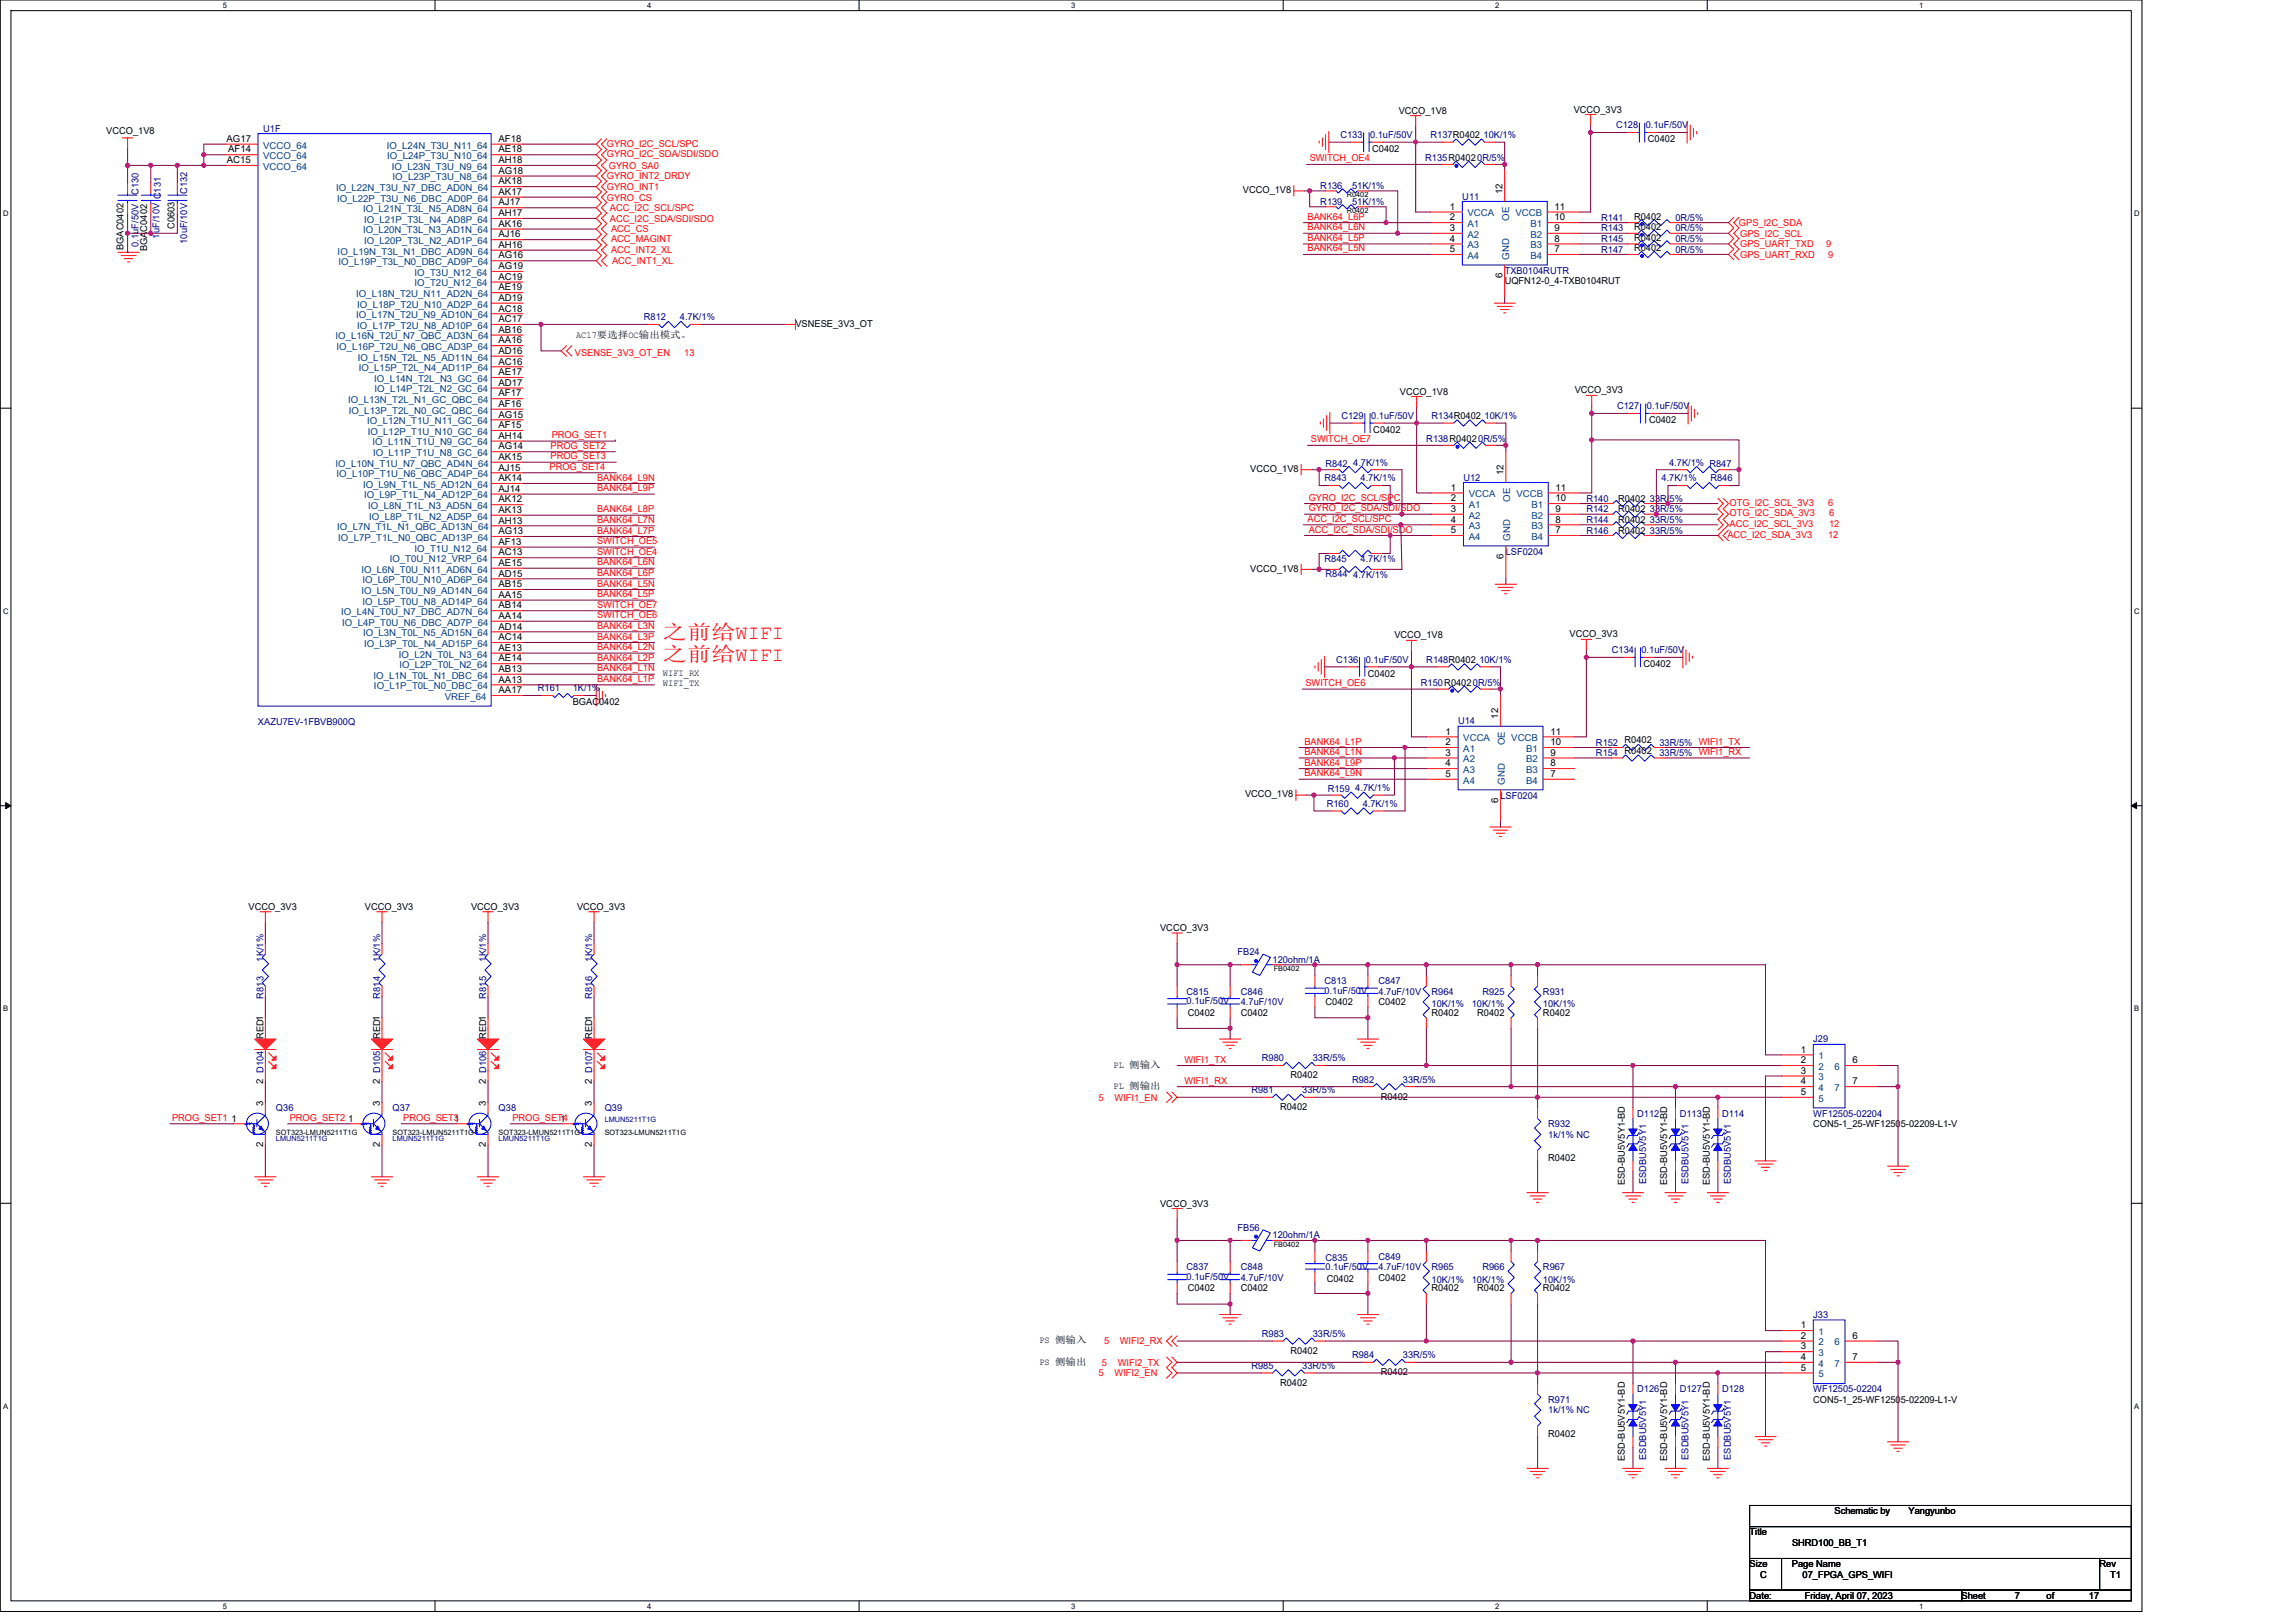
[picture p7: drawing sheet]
<svg xmlns="http://www.w3.org/2000/svg" width="297mm" height="210mm" viewBox="0 0 297 210" stroke-linecap="round" stroke-linejoin="round" font-family="sans-serif">
<defs><g id="words">
<g font-size="2.6" fill="#f00">
<text x="85.8" y="82.6">之前给WIFI</text>
<text x="85.8" y="85.5">之前给WIFI</text>
</g>
<g font-size="1.2">
<text x="13.8" y="17.3">VCCO_1V8</text>
<text x="181" y="14.7">VCCO_1V8</text>
<text x="203.6" y="14.6">VCCO_3V3</text>
<text x="29.3" y="18.4">AG17</text>
<text x="29.4" y="21.1">AC15</text>
<text x="29.5" y="19.7">AF14</text>
<text x="64.5" y="23.9">AK18</text>
<text x="64.5" y="18.4">AF18</text>
<text x="64.5" y="22.5">AG18</text>
<text x="64.5" y="19.7">AE18</text>
<text x="64.5" y="21.1">AH18</text>
<text x="177.5" y="19.6">C0402</text>
<text x="213.2" y="18.4">C0402</text>
<text x="22.6" y="29.6" transform="rotate(-90 22.6 29.6)">C0603</text>
<text x="64.5" y="25.2">AK17</text>
<text x="64.5" y="26.6">AJ17</text>
<text x="64.5" y="29.3">AK16</text>
<text x="64.5" y="28">AH17</text>
<text x="160.8" y="25">VCCO_1V8</text>
<text x="187.6" y="27.1">1</text>
<text x="187.6" y="29.9">3</text>
<text x="187.6" y="28.5">2</text>
<text x="194.4" y="25.1" transform="rotate(-90 194.4 25.1)">12</text>
<text x="201.1" y="29.9">9</text>
<text x="201.1" y="28.5">10</text>
<text x="201.1" y="27.1">11</text>
<text x="211.4" y="28.4">R0402</text>
<text x="211.4" y="29.8">R0402</text>
<text x="16" y="32.4" transform="rotate(-90 16 32.4)">BGAC0402</text>
<text x="19" y="32.5" transform="rotate(-90 19 32.5)">BGAC0402</text>
<text x="64.5" y="32.1">AH16</text>
<text x="64.5" y="30.7">AJ16</text>
<text x="64.5" y="33.4">AG16</text>
<text x="64.5" y="34.8">AG19</text>
<text x="187.6" y="31.3">4</text>
<text x="187.6" y="32.6">5</text>
<text x="194.4" y="35.9" transform="rotate(-90 194.4 35.9)">6</text>
<text x="201.1" y="32.6">7</text>
<text x="201.1" y="31.3">8</text>
<text x="211.4" y="32.5">R0402</text>
<text x="211.4" y="31.2">R0402</text>
<text x="64.5" y="38.9">AD19</text>
<text x="64.5" y="41.7">AC17</text>
<text x="64.5" y="37.6">AE19</text>
<text x="64.5" y="40.3">AC18</text>
<text x="64.5" y="36.2">AC19</text>
<text x="194.7" y="36.8">UQFN12-0_4-TXB0104RUT</text>
<text x="64.5" y="45.8">AD16</text>
<text x="64.5" y="44.4">AA16</text>
<text x="64.5" y="47.2">AC16</text>
<text x="64.5" y="43.1">AB16</text>
<text x="74.5" y="43.8">AC17要选择OC输出模式。</text>
<text x="102.9" y="42.3">VSNESE_3V3_OT</text>
<text x="64.5" y="51.3">AF17</text>
<text x="64.5" y="48.5">AE17</text>
<text x="64.5" y="52.6">AF16</text>
<text x="64.5" y="49.9">AD17</text>
<text x="181.1" y="51.1">VCCO_1V8</text>
<text x="203.7" y="50.9">VCCO_3V3</text>
<text x="64.5" y="54">AG15</text>
<text x="64.5" y="58.1">AG14</text>
<text x="64.5" y="55.4">AF15</text>
<text x="64.5" y="59.5">AK15</text>
<text x="64.5" y="56.8">AH14</text>
<text x="177.7" y="56">C0402</text>
<text x="213.3" y="54.8">C0402</text>
<text x="64.5" y="62.3">AK14</text>
<text x="64.5" y="60.9">AJ15</text>
<text x="64.5" y="63.6">AJ14</text>
<text x="64.5" y="65">AK12</text>
<text x="161.8" y="61.1">VCCO_1V8</text>
<text x="187.7" y="63.5">1</text>
<text x="187.7" y="64.9">2</text>
<text x="194.5" y="61.5" transform="rotate(-90 194.5 61.5)">12</text>
<text x="201.2" y="64.9">10</text>
<text x="201.2" y="63.5">11</text>
<text x="209.4" y="64.9">R0402</text>
<text x="64.5" y="69.1">AG13</text>
<text x="64.5" y="71.9">AC13</text>
<text x="64.5" y="66.4">AK13</text>
<text x="64.5" y="67.7">AH13</text>
<text x="64.5" y="70.5">AF13</text>
<text x="187.7" y="66.2">3</text>
<text x="187.7" y="67.6">4</text>
<text x="187.7" y="69">5</text>
<text x="201.2" y="69">7</text>
<text x="201.2" y="67.6">8</text>
<text x="201.2" y="66.2">9</text>
<text x="209.4" y="66.3">R0402</text>
<text x="209.4" y="67.6">R0402</text>
<text x="209.4" y="69">R0402</text>
<text x="64.5" y="73.2">AE15</text>
<text x="64.5" y="76">AB15</text>
<text x="64.5" y="74.6">AD15</text>
<text x="64.5" y="77.3">AA15</text>
<text x="161.8" y="74">VCCO_1V8</text>
<text x="194.5" y="72.3" transform="rotate(-90 194.5 72.3)">6</text>
<text x="64.5" y="81.4">AD14</text>
<text x="64.5" y="78.7">AB14</text>
<text x="64.5" y="80.1">AA14</text>
<text x="64.5" y="82.8">AC14</text>
<text x="180.4" y="82.6">VCCO_1V8</text>
<text x="203" y="82.5">VCCO_3V3</text>
<text x="64.5" y="84.2">AE13</text>
<text x="64.5" y="86.9">AB13</text>
<text x="64.5" y="88.3">AA13</text>
<text x="64.5" y="85.6">AE14</text>
<text x="64.5" y="89.7">AA17</text>
<text x="85.8" y="87.4">WIFI_RX</text>
<text x="85.8" y="88.8">WIFI_TX</text>
<text x="177" y="87.5">C0402</text>
<text x="212.6" y="86.3">C0402</text>
<text x="74.1" y="91.2">BGAC0402</text>
<text x="187" y="95">1</text>
<text x="193.8" y="93" transform="rotate(-90 193.8 93)">12</text>
<text x="200.6" y="95">11</text>
<text x="187" y="97.8">3</text>
<text x="187" y="96.4">2</text>
<text x="187" y="99.1">4</text>
<text x="187" y="100.5">5</text>
<text x="200.6" y="100.5">7</text>
<text x="200.6" y="99.1">8</text>
<text x="200.6" y="97.8">9</text>
<text x="200.6" y="96.4">10</text>
<text x="161.1" y="103.2">VCCO_1V8</text>
<text x="193.8" y="103.8" transform="rotate(-90 193.8 103.8)">6</text>
<text x="32.1" y="117.7">VCCO_3V3</text>
<text x="47.2" y="117.7">VCCO_3V3</text>
<text x="60.9" y="117.7">VCCO_3V3</text>
<text x="74.7" y="117.7">VCCO_3V3</text>
<text x="150.1" y="120.5">VCCO_3V3</text>
<text x="153.7" y="131.4">C0402</text>
<text x="160.5" y="131.4">C0402</text>
<text x="171.5" y="130">C0402</text>
<text x="178.3" y="130">C0402</text>
<text x="185.2" y="131.4">R0402</text>
<text x="191.1" y="131.4">R0402</text>
<text x="199.6" y="131.4">R0402</text>
<text x="34.1" y="134.4" transform="rotate(-90 34.1 134.4)">RED1</text>
<text x="49.2" y="134.4" transform="rotate(-90 49.2 134.4)">RED1</text>
<text x="62.9" y="134.4" transform="rotate(-90 62.9 134.4)">RED1</text>
<text x="76.6" y="134.4" transform="rotate(-90 76.6 134.4)">RED1</text>
<text x="233" y="136.2">1</text>
<text x="233" y="137.6">2</text>
<text x="239.6" y="137.6">6</text>
<text x="34" y="143.1" transform="rotate(-90 34 143.1)">3</text>
<text x="34" y="140.2" transform="rotate(-90 34 140.2)">2 D104</text>
<text x="49.1" y="143.1" transform="rotate(-90 49.1 143.1)">3</text>
<text x="49.1" y="140.2" transform="rotate(-90 49.1 140.2)">2 D105</text>
<text x="62.8" y="143.1" transform="rotate(-90 62.8 143.1)">3</text>
<text x="62.8" y="140.2" transform="rotate(-90 62.8 140.2)">2 D106</text>
<text x="76.6" y="143.1" transform="rotate(-90 76.6 143.1)">3</text>
<text x="76.6" y="140.2" transform="rotate(-90 76.6 140.2)">2 D107</text>
<text x="144.1" y="138.1">PL 侧输入</text>
<text x="144.1" y="140.9">PL 侧输出</text>
<text x="165.6" y="143.6">R0402</text>
<text x="167" y="139.5">R0402</text>
<text x="178.6" y="142.3">R0402</text>
<text x="233" y="138.9">3</text>
<text x="233" y="140.3">4</text>
<text x="233" y="141.7">5</text>
<text x="239.6" y="140.3">7</text>
<text x="30" y="145.1">1</text>
<text x="34" y="148.4" transform="rotate(-90 34 148.4)">2</text>
<text x="45" y="145.1">1</text>
<text x="49.1" y="148.4" transform="rotate(-90 49.1 148.4)">2</text>
<text x="58.8" y="145.1">1</text>
<text x="62.8" y="148.4" transform="rotate(-90 62.8 148.4)">2</text>
<text x="72.5" y="145.1">1</text>
<text x="76.6" y="148.4" transform="rotate(-90 76.6 148.4)">2</text>
<text x="234.6" y="145.8">CON5-1_25-WF12505-02209-L1-V</text>
<text x="200.3" y="150.2">R0402</text>
<text x="210.2" y="153.4" transform="rotate(-90 210.2 153.4)">ESD-BU5V5Y1-BD</text>
<text x="215.7" y="153.4" transform="rotate(-90 215.7 153.4)">ESD-BU5V5Y1-BD</text>
<text x="221.2" y="153.4" transform="rotate(-90 221.2 153.4)">ESD-BU5V5Y1-BD</text>
<text x="150.1" y="156.1">VCCO_3V3</text>
<text x="153.7" y="167.1">C0402</text>
<text x="160.5" y="167.1">C0402</text>
<text x="171.6" y="165.9">C0402</text>
<text x="178.3" y="165.7">C0402</text>
<text x="185.2" y="167.1">R0402</text>
<text x="191.1" y="167.1">R0402</text>
<text x="199.6" y="167.1">R0402</text>
<text x="134.5" y="173.8">PS 侧输入</text>
<text x="233" y="171.9">1</text>
<text x="233" y="173.2">2</text>
<text x="239.6" y="173.2">6</text>
<text x="134.5" y="176.6">PS 侧输出</text>
<text x="165.6" y="179.3">R0402</text>
<text x="167" y="175.2">R0402</text>
<text x="178.6" y="177.9">R0402</text>
<text x="233" y="174.6">3</text>
<text x="233" y="176">4</text>
<text x="233" y="177.3">5</text>
<text x="239.6" y="176">7</text>
<text x="200.3" y="185.9">R0402</text>
<text x="234.6" y="181.5">CON5-1_25-WF12505-02209-L1-V</text>
<text x="210.2" y="189" transform="rotate(-90 210.2 189)">ESD-BU5V5Y1-BD</text>
<text x="215.7" y="189" transform="rotate(-90 215.7 189)">ESD-BU5V5Y1-BD</text>
<text x="221.2" y="189" transform="rotate(-90 221.2 189)">ESD-BU5V5Y1-BD</text>
<text x="237.3" y="195.9">Schematic by</text>
<text x="246.9" y="195.9">Yangyunbo</text>
<text x="226.4" y="198.6">Title</text>
<text x="226.4" y="202.8">Size</text>
<text x="231.8" y="202.8">Page Name</text>
<text x="231.8" y="200">SHRD100_BB_T1</text>
<text x="271.6" y="202.8">Rev</text>
<text x="226.4" y="206.9">Date:</text>
<text x="227.7" y="204.1">C</text>
<text x="233.2" y="204.1">07_FPGA_GPS_WIFI</text>
<text x="233.5" y="206.9">Friday, April 07, 2023</text>
<text x="253.8" y="206.9">Sheet</text>
<text x="260.6" y="206.9">7</text>
<text x="264.8" y="206.9">of</text>
<text x="270.3" y="206.9">17</text>
<text x="273" y="204.1">T1</text>
</g>
<g font-size="1.2" fill="#000080">
<text x="34.1" y="17">U1F</text>
<text x="173.4" y="17.9">C133</text>
<text x="177.2" y="17.9">0.1uF/50V</text>
<text x="185.1" y="17.9">R137R0402</text>
<text x="191.9" y="17.9">10K/1%</text>
<text x="209.1" y="16.6">C128</text>
<text x="212.9" y="16.6">0.1uF/50V</text>
<text x="184.4" y="20.9">R135R04020R/5%</text>
<text x="17.9" y="25.3" transform="rotate(-90 17.9 25.3)">C130</text>
<text x="24.2" y="25.1" transform="rotate(-90 24.2 25.1)">C132</text>
<text x="170.8" y="24.4">R136</text>
<text x="170.8" y="26.5">R139</text>
<text x="174.9" y="24.4">51K/1%</text>
<text x="174.9" y="26.5">51K/1%</text>
<text x="189.2" y="25.8">U11</text>
<text x="207.2" y="28.6">R141</text>
<text x="207.2" y="29.9">R143</text>
<text x="216.8" y="28.6">0R/5%</text>
<text x="216.8" y="29.9">0R/5%</text>
<text x="17.9" y="32" transform="rotate(-90 17.9 32)">0.1uF/50V</text>
<text x="20.7" y="30.9" transform="rotate(-90 20.7 30.9)">1uF/10V C131</text>
<text x="24.2" y="31.6" transform="rotate(-90 24.2 31.6)">10uF/10V</text>
<text x="194.7" y="35.4">TXB0104RUTR</text>
<text x="207.2" y="32.7">R147</text>
<text x="207.2" y="31.3">R145</text>
<text x="216.8" y="32.7">0R/5%</text>
<text x="216.8" y="31.3">0R/5%</text>
<text x="83.3" y="41.4">R812</text>
<text x="88" y="41.4">4.7K/1%</text>
<text x="209.2" y="53">C127</text>
<text x="213.1" y="53">0.1uF/50V</text>
<text x="173.5" y="54.2">C129</text>
<text x="177.4" y="54.2">0.1uF/50V</text>
<text x="184.5" y="57.2">R138R04020R/5%</text>
<text x="185.2" y="54.2">R134R0402</text>
<text x="192.1" y="54.2">10K/1%</text>
<text x="171.4" y="62.3">R843</text>
<text x="171.5" y="60.4">R842</text>
<text x="175.1" y="60.2">4.7K/1%</text>
<text x="176" y="62.3">4.7K/1%</text>
<text x="189.3" y="62.2">U12</text>
<text x="205.2" y="64.9">R140</text>
<text x="213.5" y="64.9">33R/5%</text>
<text x="215" y="62.3">4.7K/1%</text>
<text x="215.9" y="60.2">4.7K/1% R847</text>
<text x="221.3" y="62.3">R846</text>
<text x="194.8" y="71.8">LSF0204</text>
<text x="205.2" y="66.3">R142</text>
<text x="205.2" y="67.6">R144</text>
<text x="205.2" y="69">R146</text>
<text x="213.5" y="66.3">33R/5%</text>
<text x="213.5" y="67.6">33R/5%</text>
<text x="213.5" y="69">33R/5%</text>
<text x="171.4" y="72.7">R845</text>
<text x="171.5" y="74.6">R844</text>
<text x="175.1" y="74.8">4.7K/1%</text>
<text x="176" y="72.7">4.7K/1%</text>
<text x="69.6" y="89.5">R161</text>
<text x="74.1" y="89.5">1K/1%</text>
<text x="172.9" y="85.7">C136</text>
<text x="176.7" y="85.7">0.1uF/50V</text>
<text x="183.8" y="88.8">R150R04020R/5%</text>
<text x="184.5" y="85.7">R148R0402</text>
<text x="191.4" y="85.7">10K/1%</text>
<text x="208.5" y="84.5">C134</text>
<text x="212.4" y="84.5">0.1uF/50V</text>
<text x="33.4" y="93.9">XAZU7EV-1FBVB900Q</text>
<text x="188.6" y="93.7">U14</text>
<text x="206.5" y="96.5">R152 R0402</text>
<text x="206.5" y="97.8">R154 R0402</text>
<text x="214.7" y="96.5">33R/5% WIFI1_TX</text>
<text x="214.7" y="97.8">33R/5% WIFI1_RX</text>
<text x="171.6" y="104.4">R160</text>
<text x="171.8" y="102.5">R159</text>
<text x="175.3" y="102.3">4.7K/1%</text>
<text x="176.3" y="104.4">4.7K/1%</text>
<text x="194.1" y="103.3">LSF0204</text>
<text x="34.1" y="124.4" transform="rotate(-90 34.1 124.4)">1K/1%</text>
<text x="49.2" y="124.4" transform="rotate(-90 49.2 124.4)">1K/1%</text>
<text x="62.9" y="124.4" transform="rotate(-90 62.9 124.4)">1K/1%</text>
<text x="76.6" y="124.4" transform="rotate(-90 76.6 124.4)">1K/1%</text>
<text x="160.1" y="123.6">FB24</text>
<text x="164.6" y="124.6">120ohm/1A</text>
<text x="34.1" y="129.2" transform="rotate(-90 34.1 129.2)">R813</text>
<text x="49.2" y="129.2" transform="rotate(-90 49.2 129.2)">R814</text>
<text x="62.9" y="129.2" transform="rotate(-90 62.9 129.2)">R815</text>
<text x="76.6" y="129.2" transform="rotate(-90 76.6 129.2)">R816</text>
<text x="153.5" y="128.7">C815</text>
<text x="153.5" y="129.9">0.1uF/50V</text>
<text x="160.5" y="128.7">C846</text>
<text x="160.5" y="130">4.7uF/10V</text>
<text x="171.4" y="127.3">C813</text>
<text x="171.4" y="128.5">0.1uF/50V</text>
<text x="178.3" y="127.3">C847</text>
<text x="178.3" y="128.7">4.7uF/10V</text>
<text x="185.2" y="128.7">R964</text>
<text x="185.2" y="130.3">10K/1%</text>
<text x="190.4" y="130.3">10K/1%</text>
<text x="191.8" y="128.7">R925</text>
<text x="199.6" y="128.7">R931</text>
<text x="199.6" y="130.3">10K/1%</text>
<text x="163.3" y="137.3">R980</text>
<text x="169.8" y="137.3">33R/5%</text>
<text x="234.6" y="134.9">J29</text>
<text x="35.7" y="143.8">Q36</text>
<text x="50.8" y="143.8">Q37</text>
<text x="64.5" y="143.8">Q38</text>
<text x="78.2" y="143.8">Q39</text>
<text x="161.9" y="141.4">R981</text>
<text x="168.5" y="141.4">33R/5%</text>
<text x="174.9" y="140.1">R982</text>
<text x="181.5" y="140.1">33R/5%</text>
<text x="200.3" y="145.8">R932</text>
<text x="200.3" y="147.2">1k/1% NC</text>
<text x="211.8" y="144.5">D112</text>
<text x="217.3" y="144.5">D113</text>
<text x="222.8" y="144.5">D114</text>
<text x="234.6" y="144.5">WF12505-02204</text>
<text x="213" y="153.2" transform="rotate(-90 213 153.2)">ESDBU5V5Y1</text>
<text x="218.5" y="153.2" transform="rotate(-90 218.5 153.2)">ESDBU5V5Y1</text>
<text x="223.9" y="153.2" transform="rotate(-90 223.9 153.2)">ESDBU5V5Y1</text>
<text x="160.1" y="159.3">FB56</text>
<text x="164.6" y="160.2">120ohm/1A</text>
<text x="153.5" y="164.3">C837</text>
<text x="153.5" y="165.6">0.1uF/50V</text>
<text x="160.5" y="164.3">C848</text>
<text x="160.5" y="165.7">4.7uF/10V</text>
<text x="171.5" y="163.1">C835</text>
<text x="171.5" y="164.3">0.1uF/50V</text>
<text x="178.3" y="163">C849</text>
<text x="178.3" y="164.3">4.7uF/10V</text>
<text x="185.2" y="164.3">R965</text>
<text x="185.2" y="166">10K/1%</text>
<text x="190.4" y="166">10K/1%</text>
<text x="191.8" y="164.3">R966</text>
<text x="199.6" y="164.3">R967</text>
<text x="199.6" y="166">10K/1%</text>
<text x="163.3" y="173">R983</text>
<text x="169.8" y="173">33R/5%</text>
<text x="234.6" y="170.5">J33</text>
<text x="161.9" y="177.1">R985</text>
<text x="168.5" y="177.1">33R/5%</text>
<text x="174.9" y="175.7">R984</text>
<text x="181.5" y="175.7">33R/5%</text>
<text x="200.3" y="181.5">R971</text>
<text x="200.3" y="182.9">1k/1% NC</text>
<text x="211.8" y="180.1">D126</text>
<text x="217.3" y="180.1">D127</text>
<text x="222.8" y="180.1">D128</text>
<text x="234.6" y="180.1">WF12505-02204</text>
<text x="213" y="188.9" transform="rotate(-90 213 188.9)">ESDBU5V5Y1</text>
<text x="218.5" y="188.9" transform="rotate(-90 218.5 188.9)">ESDBU5V5Y1</text>
<text x="223.9" y="188.9" transform="rotate(-90 223.9 188.9)">ESDBU5V5Y1</text>
</g>
<g font-size="1.2" fill="#004080">
<text x="34.1" y="19.2">VCCO_64</text>
<text x="34.1" y="22">VCCO_64</text>
<text x="34.1" y="20.6">VCCO_64</text>
<text x="50" y="19.2">IO_L24N_T3U_N11_64</text>
<text x="50.1" y="20.6">IO_L24P_T3U_N10_64</text>
<text x="50.7" y="22">IO_L23N_T3U_N9_64</text>
<text x="50.8" y="23.3">IO_L23P_T3U_N8_64</text>
<text x="43.5" y="24.7">IO_L22N_T3U_N7_DBC_AD0N_64</text>
<text x="43.6" y="26.1">IO_L22P_T3U_N6_DBC_AD0P_64</text>
<text x="47" y="27.5">IO_L21N_T3L_N5_AD8N_64</text>
<text x="47.1" y="28.8">IO_L21P_T3L_N4_AD8P_64</text>
<text x="189.9" y="28">VCCA</text>
<text x="189.9" y="29.4">A1</text>
<text x="195.2" y="28.5" transform="rotate(-90 195.2 28.5)">OE</text>
<text x="196.1" y="28">VCCB</text>
<text x="198" y="29.4">B1</text>
<text x="43.7" y="32.9">IO_L19N_T3L_N1_DBC_AD9N_64</text>
<text x="43.8" y="34.3">IO_L19P_T3L_N0_DBC_AD9P_64</text>
<text x="47" y="30.2">IO_L20N_T3L_N3_AD1N_64</text>
<text x="47.1" y="31.6">IO_L20P_T3L_N2_AD1P_64</text>
<text x="53.6" y="35.7">IO_T3U_N12_64</text>
<text x="189.9" y="30.8">A2</text>
<text x="189.9" y="32.1">A3</text>
<text x="189.9" y="33.5">A4</text>
<text x="195.2" y="33.6" transform="rotate(-90 195.2 33.6)">GND</text>
<text x="198" y="33.5">B4</text>
<text x="198" y="32.1">B3</text>
<text x="198" y="30.8">B2</text>
<text x="46.1" y="38.4">IO_L18N_T2U_N11_AD2N_64</text>
<text x="46.1" y="41.2">IO_L17N_T2U_N9_AD10N_64</text>
<text x="46.2" y="39.8">IO_L18P_T2U_N10_AD2P_64</text>
<text x="53.6" y="37.1">IO_T2U_N12_64</text>
<text x="43.4" y="43.9">IO_L16N_T2U_N7_QBC_AD3N_64</text>
<text x="43.5" y="45.3">IO_L16P_T2U_N6_QBC_AD3P_64</text>
<text x="46.2" y="42.5">IO_L17P_T2U_N8_AD10P_64</text>
<text x="46.3" y="46.7">IO_L15N_T2L_N5_AD11N_64</text>
<text x="45.1" y="52.2">IO_L13N_T2L_N1_GC_QBC_64</text>
<text x="45.1" y="53.5">IO_L13P_T2L_N0_GC_QBC_64</text>
<text x="46.4" y="48">IO_L15P_T2L_N4_AD11P_64</text>
<text x="48.4" y="49.4">IO_L14N_T2L_N3_GC_64</text>
<text x="48.5" y="50.8">IO_L14P_T2L_N2_GC_64</text>
<text x="47.5" y="54.9">IO_L12N_T1U_N11_GC_64</text>
<text x="47.6" y="56.3">IO_L12P_T1U_N10_GC_64</text>
<text x="48.2" y="57.6">IO_L11N_T1U_N9_GC_64</text>
<text x="48.3" y="59">IO_L11P_T1U_N8_GC_64</text>
<text x="43.4" y="60.4">IO_L10N_T1U_N7_QBC_AD4N_64</text>
<text x="43.5" y="61.7">IO_L10P_T1U_N6_QBC_AD4P_64</text>
<text x="47" y="63.1">IO_L9N_T1L_N5_AD12N_64</text>
<text x="47.1" y="64.5">IO_L9P_T1L_N4_AD12P_64</text>
<text x="47.6" y="65.9">IO_L8N_T1L_N3_AD5N_64</text>
<text x="190" y="64.3">VCCA</text>
<text x="190" y="65.7">A1</text>
<text x="195.4" y="64.9" transform="rotate(-90 195.4 64.9)">OE</text>
<text x="196.2" y="64.3">VCCB</text>
<text x="198.1" y="65.7">B1</text>
<text x="43.6" y="68.6">IO_L7N_T1L_N1_QBC_AD13N_64</text>
<text x="43.7" y="70">IO_L7P_T1L_N0_QBC_AD13P_64</text>
<text x="47.8" y="67.2">IO_L8P_T1L_N2_AD5P_64</text>
<text x="53.6" y="71.4">IO_T1U_N12_64</text>
<text x="190" y="67.1">A2</text>
<text x="190" y="68.5">A3</text>
<text x="190" y="69.8">A4</text>
<text x="195.4" y="70" transform="rotate(-90 195.4 70)">GND</text>
<text x="198.1" y="69.8">B4</text>
<text x="198.1" y="68.5">B3</text>
<text x="198.1" y="67.1">B2</text>
<text x="46.8" y="74.1">IO_L6N_T0U_N11_AD6N_64</text>
<text x="46.8" y="76.8">IO_L5N_T0U_N9_AD14N_64</text>
<text x="46.9" y="75.5">IO_L6P_T0U_N10_AD6P_64</text>
<text x="50.4" y="72.7">IO_T0U_N12_VRP_64</text>
<text x="44.2" y="79.6">IO_L4N_T0U_N7_DBC_AD7N_64</text>
<text x="44.3" y="80.9">IO_L4P_T0U_N6_DBC_AD7P_64</text>
<text x="46.9" y="78.2">IO_L5P_T0U_N8_AD14P_64</text>
<text x="47" y="82.3">IO_L3N_T0L_N5_AD15N_64</text>
<text x="47.1" y="83.7">IO_L3P_T0L_N4_AD15P_64</text>
<text x="48.3" y="87.8">IO_L1N_T0L_N1_DBC_64</text>
<text x="48.4" y="89.2">IO_L1P_T0L_N0_DBC_64</text>
<text x="51.6" y="85.1">IO_L2N_T0L_N3_64</text>
<text x="51.7" y="86.4">IO_L2P_T0L_N2_64</text>
<text x="57.5" y="90.6">VREF_64</text>
<text x="189.3" y="95.9">VCCA</text>
<text x="195.5" y="95.9">VCCB</text>
<text x="189.3" y="98.6">A2</text>
<text x="189.3" y="97.3">A1</text>
<text x="189.3" y="100">A3</text>
<text x="189.3" y="101.4">A4</text>
<text x="194.7" y="101.5" transform="rotate(-90 194.7 101.5)">GND</text>
<text x="194.7" y="96.4" transform="rotate(-90 194.7 96.4)">OE</text>
<text x="197.4" y="101.4">B4</text>
<text x="197.4" y="100">B3</text>
<text x="197.4" y="98.6">B2</text>
<text x="197.4" y="97.3">B1</text>
<text x="235.3" y="137.1">1</text>
<text x="235.3" y="138.4">2</text>
<text x="235.3" y="139.8">3</text>
<text x="235.3" y="141.2">4</text>
<text x="235.3" y="142.5">5</text>
<text x="237.3" y="138.4">6</text>
<text x="237.3" y="141.2">7</text>
<text x="235.3" y="172.7">1</text>
<text x="235.3" y="174.1">2</text>
<text x="235.3" y="175.5">3</text>
<text x="235.3" y="176.8">4</text>
<text x="235.3" y="178.2">5</text>
<text x="237.3" y="174.1">6</text>
<text x="237.3" y="176.8">7</text>
</g>
<g font-size="1.2" fill="#f00">
<text x="78.5" y="19">GYRO_I2C_SCL/SPC</text>
<text x="78.5" y="20.3">GYRO_I2C_SDA/SDI/SDO</text>
<text x="78.5" y="23.2">GYRO_INT2_DRDY</text>
<text x="78.8" y="21.8">GYRO_SA0</text>
<text x="169.4" y="20.9">SWITCH_OE4</text>
<text x="78.5" y="26">GYRO_CS</text>
<text x="78.5" y="24.6">GYRO_INT1</text>
<text x="78.9" y="27.3">ACC_I2C_SCL/SPC</text>
<text x="78.9" y="28.7">ACC_I2C_SDA/SDI/SDO</text>
<text x="169.2" y="29.8">BANK64_L6N</text>
<text x="169.2" y="28.4">BANK64_L6P</text>
<text x="225" y="29.3">GPS_I2C_SDA</text>
<text x="79.1" y="30.1">ACC_CS</text>
<text x="79.1" y="31.3">ACC_MAGINT</text>
<text x="79.1" y="32.7">ACC_INT2_XL</text>
<text x="79.2" y="34.2">ACC_INT1_XL</text>
<text x="169.2" y="31.2">BANK64_L5P</text>
<text x="169.2" y="32.5">BANK64_L5N</text>
<text x="225.1" y="30.6">GPS_I2C_SCL</text>
<text x="225.1" y="33.4">GPS_UART_RXD</text>
<text x="225.1" y="32">GPS_UART_TXD</text>
<text x="236.2" y="32">9</text>
<text x="236.5" y="33.4">9</text>
<text x="74.4" y="46.1">VSENSE_3V3_OT_EN</text>
<text x="88.5" y="46.1">13</text>
<text x="71.2" y="58.1">PROG_SET2</text>
<text x="71.2" y="59.4">PROG_SET3</text>
<text x="71.4" y="56.7">PROG_SET1</text>
<text x="169.6" y="57.2">SWITCH_OE7</text>
<text x="71.1" y="60.8">PROG_SET4</text>
<text x="77.3" y="62.2">BANK64_L9N</text>
<text x="77.3" y="63.5">BANK64_L9P</text>
<text x="169.3" y="64.8">GYRO_I2C_SCL/SPC</text>
<text x="223.7" y="65.4">OTG_I2C_SCL_3V3</text>
<text x="236.5" y="65.4">6</text>
<text x="77.3" y="70.4">SWITCH_OE5</text>
<text x="77.3" y="71.8">SWITCH_OE4</text>
<text x="77.3" y="67.6">BANK64_L7N</text>
<text x="77.3" y="69">BANK64_L7P</text>
<text x="77.3" y="66.3">BANK64_L8P</text>
<text x="169.2" y="67.5">ACC_I2C_SCL/SPC</text>
<text x="169.3" y="66.1">GYRO_I2C_SDA/SDI/SDO</text>
<text x="169.3" y="68.9">ACC_I2C_SDA/SDI/SDO</text>
<text x="223.5" y="69.6">ACC_I2C_SDA_3V3</text>
<text x="223.7" y="66.8">OTG_I2C_SDA_3V3</text>
<text x="223.7" y="68.2">ACC_I2C_SCL_3V3</text>
<text x="236.5" y="69.6">12</text>
<text x="236.6" y="68.2">12</text>
<text x="236.6" y="66.8">6</text>
<text x="77.3" y="75.9">BANK64_L5N</text>
<text x="77.3" y="77.3">BANK64_L5P</text>
<text x="77.3" y="74.5">BANK64_L6P</text>
<text x="77.3" y="73.1">BANK64_L6N</text>
<text x="77.3" y="81.4">BANK64_L3N</text>
<text x="77.3" y="82.7">BANK64_L3P</text>
<text x="77.3" y="80">SWITCH_OE6</text>
<text x="77.3" y="78.6">SWITCH_OE7</text>
<text x="77.3" y="86.8">BANK64_L1N</text>
<text x="77.3" y="88.2">BANK64_L1P</text>
<text x="77.3" y="84.1">BANK64_L2N</text>
<text x="77.3" y="85.5">BANK64_L2P</text>
<text x="168.9" y="88.8">SWITCH_OE6</text>
<text x="168.8" y="96.3">BANK64_L1P</text>
<text x="168.8" y="97.7">BANK64_L1N</text>
<text x="168.8" y="99.1">BANK64_L9P</text>
<text x="168.8" y="100.4">BANK64_L9N</text>
<text x="153.2" y="137.5">WIFI1_TX</text>
<text x="142.1" y="142.4">5</text>
<text x="144.2" y="142.4">WIFI1_EN</text>
<text x="153.2" y="140.2">WIFI1_RX</text>
<text x="22.3" y="145">PROG_SET1</text>
<text x="37.5" y="145">PROG_SET2</text>
<text x="52.2" y="145">PROG_SET3</text>
<text x="66.3" y="145">PROG_SET4</text>
<text x="142.8" y="173.9">5</text>
<text x="144.9" y="173.9">WIFI2_RX</text>
<text x="142.1" y="178.1">5</text>
<text x="142.6" y="176.7">5</text>
<text x="144.2" y="178.1">WIFI2_EN</text>
<text x="144.6" y="176.7">WIFI2_TX</text>
</g>
<g font-size="1">
<text x="28.8" y="1">5</text>
<text x="83.7" y="1">4</text>
<text x="138.6" y="1">3</text>
<text x="193.4" y="1">2</text>
<text x="248.3" y="1">1</text>
<text x=".4" y="28">D</text>
<text x="174.2" y="25.5">R0402</text>
<text x="174.2" y="27.6">R0402</text>
<text x="276.1" y="28">D</text>
<text x=".4" y="79.4">C</text>
<text x="276.1" y="79.4">C</text>
<text x="164.8" y="125.7">FB0402</text>
<text x=".4" y="130.9">B</text>
<text x="276.1" y="130.9">B</text>
<text x="35.7" y="146.8">SOT323-LMUN5211T1G</text>
<text x="50.8" y="146.8">SOT323-LMUN5211T1G</text>
<text x="64.5" y="146.8">SOT323-LMUN5211T1G</text>
<text x="78.2" y="146.8">SOT323-LMUN5211T1G</text>
<text x="164.8" y="161.3">FB0402</text>
<text x=".4" y="182.3">A</text>
<text x="276.1" y="182.3">A</text>
<text x="28.8" y="208.2">5</text>
<text x="83.7" y="208.2">4</text>
<text x="138.6" y="208.2">3</text>
<text x="193.4" y="208.2">2</text>
<text x="248.3" y="208.2">1</text>
</g>
<g font-size="1" fill="#000080">
<text x="35.7" y="147.6">LMUN5211T1G</text>
<text x="50.8" y="147.6">LMUN5211T1G</text>
<text x="64.5" y="147.6">LMUN5211T1G</text>
<text x="78.2" y="145.1">LMUN5211T1G</text>
</g>
</g></defs>
<path d="M0 0h277.1v208.5h-277.1zM1.4 1.4h274.3v205.7h-274.3z" fill="none" stroke="#000" stroke-width=".13"/>
<g fill="#fff">
<path d="M28.8 .1h.6v1.1h-.6z"/>
<path d="M28.8 207.3h.6v1.1h-.6z"/>
</g>
<path d="M56.3 0v1.4M56.3 207.1v1.4" fill="none" stroke="#000" stroke-width=".13"/>
<g fill="#fff">
<path d="M83.7 .1h.6v1.1h-.6z"/>
<path d="M83.7 207.3h.6v1.1h-.6z"/>
</g>
<path d="M111.1 0v1.4M111.1 207.1v1.4" fill="none" stroke="#000" stroke-width=".13"/>
<g fill="#fff">
<path d="M138.6 .1h.5v1.1h-.5z"/>
<path d="M138.6 207.3h.5v1.1h-.5z"/>
</g>
<path d="M166 0v1.4M166 207.1v1.4" fill="none" stroke="#000" stroke-width=".13"/>
<g fill="#fff">
<path d="M193.4 .1h.6v1.1h-.6z"/>
<path d="M193.4 207.3h.6v1.1h-.6z"/>
</g>
<path d="M220.9 0v1.4M220.9 207.1v1.4" fill="none" stroke="#000" stroke-width=".13"/>
<g fill="#fff">
<path d="M248.3 .1h.6v1.1h-.6z"/>
<path d="M248.3 207.3h.6v1.1h-.6z"/>
<path d="M.4 27.1h.7v1.1h-.7z"/>
<path d="M276.1 27.1h.7v1.1h-.7z"/>
<path d="M.4 78.5h.7v1.1h-.7z"/>
<path d="M276.1 78.5h.7v1.1h-.7z"/>
</g>
<path d="M0 52.8h1.4M275.7 52.8h1.4" fill="none" stroke="#000" stroke-width=".13"/>
<g fill="#fff">
<path d="M.4 130h.7v1.1h-.7z"/>
<path d="M276.1 130h.7v1.1h-.7z"/>
</g>
<path d="M0 104.2h1.4M275.7 104.2h1.4" fill="none" stroke="#000" stroke-width=".13"/>
<path d="M.7 103.8l.7 .4-.7 .4zM275.7 104.2l.7-.4v.8z" fill="#000" stroke="#000" stroke-width=".13"/>
<g fill="#fff">
<path d="M.4 181.4h.7v1.1h-.7z"/>
<path d="M276.1 181.4h.7v1.1h-.7z"/>
</g>
<path d="M0 155.7h1.4M275.7 155.7h1.4M226.4 194.8h49.3v2.7h-49.3zM226.4 197.5h49.3v4.1h-49.3zM226.4 201.6h4.1v4.1h-4.1zM226.4 205.7h27.4v1.4h-27.4zM230.5 201.6h41.1v4.1h-41.1zM253.8 205.7h21.9v1.4h-21.9zM271.6 201.6h4.1v4.1h-4.1z" fill="none" stroke="#000" stroke-width=".13"/>
<g fill="none" stroke="#f00" stroke-width=".13">
<path d="M15.8 17.8h1.4M16.5 17.8v1.4M29.2 18.6h4.2M63.5 18.6h4.2M77.8 18l-.7 .6 .7 .7-.7 .7 .7 .7-.7 .7 .7 .7-.7 .7 .7 .7-.7 .7 .7 .6-.7 .7 .7 .7-.7 .7 .7 .7-.7 .7 .7 .6-.7 .7 .7 .7-.7 .7 .7 .7-.7 .7 .7 .7-.7 .6 .7 .7M78.5 18l-.7 .6 .7 .7-.7 .7 .7 .7-.7 .7 .7 .7-.7 .7 .7 .7-.7 .7 .7 .6-.7 .7 .7 .7-.7 .7 .7 .7-.7 .7 .7 .6-.7 .7 .7 .7-.7 .7 .7 .7-.7 .7 .7 .7-.7 .6 .7 .7M170.7 18.2v.3M171.1 17.8v1.1M171.5 17.4v1.9M171.9 17v2.7M174.8 18.4h1.4M177.5 18.4h1.4"/>
<path d="M182.5 15h1.3M183.2 15v1.3M186.6 18.4h1.4M192.1 18.4h1.3M205.1 14.8h1.4M205.8 14.8v1.4M210.5 17.1h1.3M213.2 17.1h1.4M218.3 15.8v2.7M218.7 16.2v1.9M219.1 16.6v1.1M219.5 17v.3"/>
<path d="M15.3 32.6h2.7M15.7 33.1h1.9M16.1 33.5h1.1M16.5 33.9h.3M16.5 23.6v1.4M16.5 26.3v1.4M19.5 23.6v1.4M19.5 26.3v1.4M22.9 23.6v1.4M22.9 26.3v1.4M29.2 21.4h4.2M29.2 20h4.2"/>
<path d="M63.5 20h4.2M63.5 21.4h4.2M63.5 22.8h4.2M63.5 24.2h4.2M63.5 25.5h4.2M63.5 26.9h4.2M63.5 28.3h4.2M63.5 29.6h4.2M63.5 31h4.2M63.5 32.4h4.2M63.5 33.7h4.2M63.5 35.1h4.2"/>
<path d="M63.5 36.5h4.2M63.5 37.9h4.2M63.5 39.2h4.2M167.4 24.7h1.4M167.4 24v1.4M171.5 24.7h1.4M171.5 26.8h1.4M175.6 24.7h1.4M175.6 26.8h1.4M185.1 27.4h4.1M185.1 30.2h4.1M185.1 28.8h4.1"/>
<path d="M185.1 31.6h4.1M185.1 32.9h4.1M186.6 21.3h1.4M192.1 21.3h1.3M193.3 39.2h2.7M193.7 39.6h1.9M194.7 34.3v4.1M194.7 21.9v4.2M200.2 32.9h4.1M200.2 31.6h4.1M200.2 30.2h4.1M200.2 27.4h4.1"/>
<path d="M200.2 28.8h4.1M210.6 28.8h1.4M210.6 30.2h1.4M210.6 32.9h1.4M210.6 31.6h1.4M216.1 28.8h1.3M216.1 30.2h1.3M216.1 32.9h1.3M216.1 31.6h1.3M224.3 28.1l-.7 .7 .7 .7-.7 .7 .7 .7-.7 .7 .7 .6-.7 .7 .7 .7M225 28.1l-.7 .7 .7 .7-.7 .7 .7 .7-.7 .7 .7 .6-.7 .7 .7 .7M63.5 40.6h4.2"/>
<path d="M63.5 42h4.2M63.5 43.3h4.2M63.5 44.7h4.2M63.5 46.1h4.2M63.5 47.5h4.2M63.5 48.8h4.2M63.5 50.2h4.2M63.5 51.6h4.2M63.5 52.9h4.2M63.5 54.3h4.2M63.5 55.7h4.2M63.5 57.1h4.2"/>
<path d="M63.5 58.4h4.2M63.5 59.8h4.2M73.3 44.7l-.7 .7 .7 .7M74 44.7l-.7 .7 .7 .7M83.8 42h1.4M89.3 42h1.4M101.5 42h1.4M102.9 41.3v1.4M170.8 54.6v.3M171.2 54.2v1.1M171.6 53.8v1.9M172 53.4v2.7"/>
<path d="M174.9 54.7h1.4M177.7 54.7h1.3M182.6 51.3h1.4M183.3 51.3v1.4M186.7 57.6h1.4M186.7 54.7h1.4M192.2 57.6h1.4M192.2 54.7h1.4M194.1 40h1.1M194.5 40.5h.3M194.8 58.3v4.1M205.2 51.2h1.4"/>
<path d="M205.9 51.2v1.3M210.6 53.5h1.4M213.3 53.5h1.4M218.4 52.1v2.8M218.8 52.5v2M219.2 52.9v1.1M219.6 53.4v.2M63.5 61.2h4.2M63.5 62.5h4.2M63.5 63.9h4.2M63.5 65.3h4.2M63.5 66.7h4.2"/>
<path d="M63.5 68h4.2M63.5 69.4h4.2M63.5 70.8h4.2M63.5 72.2h4.2M63.5 73.5h4.2M63.5 74.9h4.2M63.5 76.3h4.2M63.5 77.6h4.2M63.5 79h4.2M168.3 60.8h1.4M168.3 60.1v1.3M168.3 73.7h1.4"/>
<path d="M168.3 73v1.3M171.9 62.8h1.4M171.9 71.6h1.4M171.9 73.7h1.4M171.9 60.8h1.4M177.4 62.8h1.4M177.4 71.6h1.4M177.4 73.7h1.4M177.4 60.8h1.4M185.2 63.8h4.1M185.2 66.5h4.1M185.2 65.2h4.1"/>
<path d="M185.2 67.9h4.1M185.2 69.3h4.1M193.4 75.6h2.8M193.8 76h2M194.3 76.4h1.1M194.7 76.8h.2M194.8 70.6v4.2M200.3 69.3h4.1M200.3 67.9h4.1M200.3 66.5h4.1M200.3 63.8h4.1M200.3 65.2h4.1"/>
<path d="M207.3 65.2h1.4M207.3 66.5h1.4M207.3 67.9h1.4M207.3 69.3h1.4M212.8 65.2h1.3M212.8 66.5h1.3M212.8 67.9h1.3M212.8 69.3h1.3M216.9 60.8h1.4M216.9 62.8h1.4M222.2 64.5l.7 .7-.7 .6 .7 .7-.7 .7 .7 .7-.7 .7M222.4 60.8h1.3"/>
<path d="M222.4 62.8h1.3M222.9 64.5l.7 .7-.7 .6 .7 .7-.7 .7 .7 .7-1.4 1.4 .7 .7M223.6 68.6l-.7 .7 .7 .7M63.5 80.4h4.2M63.5 81.7h4.2M63.5 83.1h4.2M63.5 84.5h4.2M63.5 85.9h4.2M63.5 87.2h4.2M63.5 88.6h4.2M63.5 90h4.2M70.1 90h1.4"/>
<path d="M74.2 90h1.4M77.1 88.6v2.8M77.5 89v1.9M78 89.4v1.1M78.4 89.9v.2M170.1 86.1v.3M170.5 85.7v1.1M170.9 85.3v1.9M171.4 84.9v2.8M174.2 86.3h1.4M177 86.3h1.3M181.9 82.8h1.4"/>
<path d="M182.6 82.8v1.4M184.5 95.3h4.1M184.5 98.1h4.1M184.5 96.7h4.1M184.5 99.4h4.1M186 89.2h1.4M186 86.3h1.4M191.5 89.2h1.4M191.5 86.3h1.4M194.1 89.9v4.1M199.6 99.4h4.1M199.6 98.1h4.1"/>
<path d="M199.6 95.3h4.1M199.6 96.7h4.1M204.6 82.7h1.3M205.2 82.7v1.4M208.5 96.7h1.4M208.5 98.1h1.4M209.9 85h1.4M212.6 85h1.4M214 96.7h1.4M214 98.1h1.4M217.7 83.7v2.7M218.1 84.1v1.9"/>
<path d="M218.5 84.5v1.1M218.9 84.9v.3M33.7 118h1.3M34.3 118v1.3M48.7 118h1.4M49.4 118v1.3M62.5 118h1.3M63.1 118v1.3M76.2 118h1.3M76.9 118v1.3M167.7 102.9h1.3M167.7 102.2v1.4"/>
<path d="M172.2 102.9h1.3M172.2 104.9h1.3M177.7 102.9h1.3M177.7 104.9h1.3M184.5 100.8h4.1M192.8 107h2.7M193.2 107.4h1.9M193.6 107.8h1.1M194 108.2h.3M194.1 102.2v4.1M199.6 100.8h4.1M33 135.8h2.7"/>
<path d="M34.3 131.7v2.7M34.3 135.8v4.1M34.3 122.1v1.3M34.3 127.6v1.3M34.8 136.2l.6 .7M34.8 137.3l.6 .7M48 135.8h2.8M49.4 122.1v1.3M49.4 127.6v1.3M49.4 131.7v2.7M49.4 135.8v4.1M49.8 136.2l.7 .7"/>
<path d="M49.8 137.3l.7 .7M61.8 135.8h2.7M63.1 131.7v2.7M63.1 122.1v1.3M63.1 127.6v1.3M63.1 135.8v4.1M63.5 136.2l.7 .7M63.5 137.3l.7 .7M75.5 135.8h2.7M76.9 122.1v1.3M76.9 127.6v1.3M76.9 131.7v2.7"/>
<path d="M76.9 135.8v4.1M77.3 136.2l.7 .7M77.3 137.3l.7 .7M151.6 120.7h1.4M152.3 120.7v1.4M152.3 127.6v1.3M152.3 130.3v1.4M157.8 134.4h2.7M158.2 134.8h1.9M158.6 135.2h1.1M159 135.7h.3M159.1 127.6v1.3"/>
<path d="M159.1 130.3v1.4M160.5 124.8h1.4M164.6 124.8h1.4M164.6 137.9h1.4M170.1 126.2v1.4M170.1 128.9v1.4M170.1 137.9h1.4M175.6 134.4h2.7M176 134.8h1.9M176.4 135.2h1.1M176.8 135.7h.3M177 126.2v1.4"/>
<path d="M177 128.9v1.4M184.5 131.7v1.4M184.5 126.2v1.4M195.5 131.7v1.4M195.5 126.2v1.4M198.9 131.7v1.4M198.9 126.2v1.4M230.5 136.5h4.1M230.5 137.9h4.1M230.5 139.2h4.1M238.7 137.9h4.1M30.2 145.4h1.4"/>
<path d="M33 152.3h2.7M33.4 152.7h1.9M33.8 153.1h1.1M34.2 153.5h.3M34.3 142.6v1.4M34.3 146.8v1.3M45.3 145.4h1.4M48 152.3h2.8M48.5 152.7h1.9M48.9 153.1h1.1M49.3 153.5h.2M49.4 142.6v1.4"/>
<path d="M49.4 146.8v1.3M59 145.4h1.4M61.8 152.3h2.7M62.2 152.7h1.9M62.6 153.1h1.1M63 153.5h.3M63.1 142.6v1.4M63.1 146.8v1.3M72.7 145.4h1.4M75.5 152.3h2.7M75.9 152.7h1.9M76.3 153.1h1.1"/>
<path d="M76.7 153.5h.3M76.9 142.6v1.4M76.9 146.8v1.3M150.9 141.3l.7 .7-.7 .6M151.6 156.4h1.4M151.6 141.3l.7 .7-.7 .6M152.3 156.4v1.3M163.3 142h1.3M168.8 142h1.3M176.3 140.6h1.4M181.8 140.6h1.4M197.5 154.3h2.8"/>
<path d="M198 154.7h1.9M198.4 155.1h1.1M198.8 155.6h.3M198.9 143.3v1.4M198.9 148.8v1.4M209.9 154.3h2.7M210.3 154.7h1.9M210.7 155.1h1.1M211.1 155.6h.3M211.3 150.2v1.4M211.3 143.3v1.4M215.4 154.3h2.7"/>
<path d="M215.8 154.7h1.9M216.2 155.1h1.1M216.6 155.6h.3M216.8 150.2v1.4M216.8 143.3v1.4M220.9 154.3h2.7M221.3 154.7h1.9M221.7 155.1h1.1M222.1 155.6h.3M222.2 150.2v1.4M222.2 143.3v1.4M227.1 150.2h2.7"/>
<path d="M227.5 150.6h1.9M227.9 151h1.1M228.3 151.4h.3M230.5 140.6h4.1M230.5 142h4.1M238.7 140.6h4.1M244.2 150.9h2.7M244.6 151.3h1.9M245 151.7h1.1M245.4 152.1h.3M150.9 175.6l.7 .7-.7 .6 .7 .7-.7 .7M151.6 172.8l-.7 .7 .7 .7"/>
<path d="M151.6 175.6l.7 .7-.7 .6 .7 .7-.7 .7M152.3 172.8l-.7 .7 .7 .7M152.3 163.2v1.4M152.3 166v1.3M157.8 170.1h2.7M158.2 170.5h1.9M158.6 170.9h1.1M159 171.3h.3M159.1 163.2v1.4M159.1 166v1.3M160.5 160.5h1.4M163.3 177.6h1.3"/>
<path d="M164.6 160.5h1.4M164.6 173.5h1.4M168.8 177.6h1.3M170.1 161.9v1.3M170.1 164.6v1.4M170.1 173.5h1.4M175.6 170.1h2.7M176 170.5h1.9M176.3 176.3h1.4M176.4 170.9h1.1M176.8 171.3h.3M177 161.9v1.3"/>
<path d="M177 164.6v1.4M181.8 176.3h1.4M184.5 167.3v1.4M184.5 161.9v1.3M195.5 167.3v1.4M195.5 161.9v1.3M198.9 167.3v1.4M198.9 161.9v1.3M198.9 179v1.4M211.3 179v1.4M216.8 179v1.4M222.2 179v1.4"/>
<path d="M230.5 172.1h4.1M230.5 173.5h4.1M230.5 174.9h4.1M230.5 176.3h4.1M230.5 177.6h4.1M238.7 173.5h4.1M238.7 176.3h4.1M197.5 190h2.8M198 190.4h1.9M198.4 190.8h1.1M198.8 191.2h.3M198.9 184.5v1.4"/>
<path d="M209.9 190h2.7M210.3 190.4h1.9M210.7 190.8h1.1M211.1 191.2h.3M211.3 185.9v1.3M215.4 190h2.7M215.8 190.4h1.9M216.2 190.8h1.1M216.6 191.2h.3M216.8 185.9v1.3M220.9 190h2.7M221.3 190.4h1.9"/>
<path d="M221.7 190.8h1.1M222.1 191.2h.3M222.2 185.9v1.3M227.1 185.9h2.7M227.5 186.3h1.9M227.9 186.7h1.1M228.3 187.1h.3M244.2 186.5h2.7M244.6 186.9h1.9M245 187.4h1.1M245.4 187.8h.3"/>
</g>
<g fill="none" stroke="#00f" stroke-width=".13">
<path d="M33.4 17.3h30.1v74.1h-30.1zM176.2 18.4h.2M176.4 17.1v2.5M177.1 18.4h.4M177.1 17.1v2.5M188 18.4l.4-.4 .8 .8 .8-.8 .8 .8 .9-.8 .4 .4M211.8 17.1h.3M212.1 15.9v2.5M212.8 15.9v2.5M212.8 17.1h.4M15.3 25.9h2.4M15.3 25.3h2.4"/>
<path d="M16.5 25v.3M16.5 25.9v.4M18.3 25.9h2.5M18.3 25.3h2.5M19.5 25v.3M19.5 25.9v.4M21.7 25.9h2.5M21.7 25.3h2.5M22.9 25v.3M22.9 25.9v.4M172.9 24.7l.2 .3 .6-.6 .5 .6 .6-.6 .5 .6 .3-.3M172.9 26.8l.2 .2 .6-.5 .5 .5 .6-.5 .5 .5 .3-.2"/>
<path d="M188 21.3l.4-.5 .8 .9 .8-.9 .8 .9 .9-.9 .4 .5M189.2 26.1h11v8.2h-11zM212 28.8l.4-.4 .8 .8 .8-.8 .8 .8 .9-.8 .4 .4M212 30.2l.4-.4 .8 .8 .8-.8 .8 .8 .9-.8 .4 .4M212 32.9l.4-.4 .8 .8 .8-.8 .8 .8 .9-.8 .4 .4M212 31.6l.4-.5 .8 .9 .8-.9 .8 .9 .9-.9 .4 .5M85.2 42l.4 .4 .9-.8 .8 .8 .8-.8 .8 .8 .4-.4M176.3 54.7h.3M176.6 53.5v2.5M177.2 54.7h.5M177.2 53.5v2.5M188.1 57.6l.4-.4 .8 .8 .8-.8 .9 .8 .8-.8 .4 .4"/>
<path d="M188.1 54.7l.4-.4 .8 .8 .8-.8 .9 .8 .8-.8 .4 .4M212 53.5h.2M212.2 52.3v2.4M212.9 52.3v2.4M212.9 53.5h.4M173.3 62.8l.4 .4 .8-.8 .8 .8 .9-.8 .8 .8 .4-.4M173.3 71.6l.4-.4 .8 .8 .8-.8 .9 .8 .8-.8 .4 .4M173.3 73.7l.4-.4 .8 .8 .8-.8 .9 .8 .8-.8 .4 .4M173.3 60.8l.4 .4 .8-.9 .8 .9 .9-.9 .8 .9 .4-.4M189.3 62.4h11v8.2h-11zM208.7 65.2l.4-.5 .8 .9 .8-.9 .8 .9 .9-.9 .4 .5M208.7 66.5l.4-.4 .8 .8 .8-.8 .8 .8 .9-.8 .4 .4"/>
<path d="M208.7 67.9l.4-.4 .8 .8 .8-.8 .8 .8 .9-.8 .4 .4M208.7 69.3l.4-.4 .8 .8 .8-.8 .8 .8 .9-.8 .4 .4M218.3 60.8l.4 .4 .8-.9 .8 .9 .8-.9 .9 .9 .4-.4M218.3 62.8l.4 .4 .8-.8 .8 .8 .8-.8 .9 .8 .4-.4M71.5 90l.3 .3 .5-.6 .6 .6 .5-.6 .6 .6 .2-.3M175.6 86.3h.3M175.9 85v2.5M176.6 86.3h.4M176.6 85v2.5M187.4 89.2l.4-.4 .8 .8 .9-.8 .8 .8 .8-.8 .4 .4M187.4 86.3l.4-.4 .8 .8 .9-.8 .8 .8 .8-.8 .4 .4M188.6 94h11v8.2h-11z"/>
<path d="M209.9 96.7l.4-.4 .8 .8 .9-.8 .8 .8 .8-.8 .4 .4M209.9 98.1l.4-.4 .8 .8 .9-.8 .8 .8 .8-.8 .4 .4M211.3 85h.2M211.5 83.8v2.5M212.2 83.8v2.5M212.2 85h.4M173.5 102.9l.5 .4 .8-.8 .8 .8 .8-.8 .8 .8 .5-.4M173.5 104.9l.5 .4 .8-.8 .8 .8 .8-.8 .8 .8 .5-.4M34.3 123.4l-.4 .5 .9 .8-.9 .8 .9 .8-.9 .8 .4 .5M49.4 123.4l-.4 .5 .8 .8-.8 .8 .8 .8-.8 .8 .4 .5M63.1 123.4l-.4 .5 .8 .8-.8 .8 .8 .8-.8 .8 .4 .5M76.9 123.4l-.4 .5 .8 .8-.8 .8 .8 .8-.8 .8 .4 .5"/>
<path d="M151.1 129.9h2.4M151.1 129.2h2.4M152.3 128.9v.3M152.3 129.9v.4M157.9 129.9h2.5M157.9 129.2h2.5M159.1 128.9v.3M159.1 129.9v.4M161.9 124.8h.7M163.4 123.4l1 .5-1.4 2.3-1-.4zM163.8 124.8h.8M166 137.9l.4-.5 .8 .9 .9-.9 .8 .9 .8-.9 .4 .5"/>
<path d="M168.9 128.5h2.5M168.9 127.8h2.5M170.1 127.6v.2M170.1 128.5v.4M175.7 128.5h2.5M175.7 127.8h2.5M177 127.6v.2M177 128.5v.4M184.5 127.6l-.4 .4 .8 .8-.8 .8 .8 .9-.8 .8 .4 .4M195.5 127.6l.4 .4-.8 .8 .8 .8-.8 .9 .8 .8-.4 .4M198.9 127.6l-.4 .4 .8 .8-.8 .8 .8 .9-.8 .8 .4 .4M234.6 135.1h4.1v8.2h-4.1z"/>
<path d="M31.6 145.4h.1v.1l.3-.2v.2l.3-.2v.2l.3-.2v.1h.2M32.8 145.4h.4M33.2 145.4l1.1 1.1v.3h-1.5l.2-.3h-.3l.3-.3h-.3l.3-.3h-.3l.3-.2h-.2v-.3M33.2 144.8v1M34.3 144v.3l-1.1 1.1M46.7 145.4h.1v.1l.3-.2v.2l.3-.2v.2l.2-.2v.1h.3M47.9 145.4h.4M48.3 145.4l1.1 1.1v.3h-1.5l.1-.3h-.2l.2-.3h-.2l.2-.3h-.2l.2-.2h-.1v-.3M48.3 144.8v1M49.4 144v.3l-1.1 1.1M60.4 145.4h.1v.1l.3-.2v.2l.3-.2v.2l.3-.2v.1h.2M61.6 145.4h.4"/>
<path d="M62 145.4l1.1 1.1v.3h-1.5l.2-.3h-.3l.3-.3h-.3l.3-.3h-.3l.3-.2h-.2v-.3M62 144.8v1M63.1 144v.3l-1.1 1.1M74.1 145.4h.1v.1l.3-.2v.2l.3-.2v.2l.3-.2v.1h.3M75.4 145.4h.4M75.8 145.4l1.1 1.1v.3h-1.5l.1-.3h-.3l.3-.3h-.3l.3-.3h-.3l.3-.2h-.1v-.3M75.8 144.8v1M76.9 144v.3l-1.1 1.1M163.4 159.1l1 .4-1.4 2.4-1-.5zM164.6 142l.5-.4 .8 .8 .8-.8 .8 .8 .8-.8 .5 .4M177.7 140.6l.4-.4 .8 .8 .8-.8 .8 .8 .9-.8 .4 .4M198.9 144.7l.4 .4-.8 .8 .8 .9-.8 .8 .8 .8-.4 .4"/>
<path d="M211.3 144.7v5.5M212.1 147.6l-.3 .4h-1.1l-.2 .4M212.1 146.5l-.3 .4h-1.1l-.2 .4M216.8 144.7v5.5M217.6 147.6l-.3 .4h-1.1l-.3 .4M217.6 146.5l-.3 .4h-1.1l-.3 .4M222.2 144.7v5.5M223.1 147.6l-.3 .4h-1.1l-.3 .4M223.1 146.5l-.3 .4h-1.1l-.3 .4M151.1 165.6h2.4M151.1 164.9h2.4M152.3 164.6v.3"/>
<path d="M152.3 165.6v.4M157.9 165.6h2.5M157.9 164.9h2.5M159.1 164.6v.3M159.1 165.6v.4M161.9 160.5h.7M163.8 160.5h.8M164.6 177.6l.5-.4 .8 .8 .8-.8 .8 .8 .8-.8 .5 .4M166 173.5l.4-.4 .8 .8 .9-.8 .8 .8 .8-.8 .4 .4M168.9 164.2h2.5M168.9 163.5h2.5M170.1 163.2v.3"/>
<path d="M170.1 164.2v.4M175.7 164.2h2.5M175.7 163.5h2.5M177 163.2v.3M177 164.2v.4M177.7 176.3l.4-.4 .8 .8 .8-.8 .8 .8 .9-.8 .4 .4M184.5 163.2l-.4 .4 .8 .9-.8 .8 .8 .8-.8 .8 .4 .4M195.5 163.2l.4 .4-.8 .9 .8 .8-.8 .8 .8 .8-.4 .4M198.9 163.2l-.4 .4 .8 .9-.8 .8 .8 .8-.8 .8 .4 .4M234.6 170.8h4.1v8.2h-4.1zM198.9 180.4l.4 .4-.8 .8 .8 .8-.8 .8 .8 .9-.4 .4M211.3 180.4v5.5"/>
<path d="M212.1 183.2l-.3 .5h-1.1l-.2 .4M212.1 182.2l-.3 .4h-1.1l-.2 .4M216.8 180.4v5.5M217.6 183.2l-.3 .5h-1.1l-.3 .4M217.6 182.2l-.3 .4h-1.1l-.3 .4M222.2 180.4v5.5M223.1 183.2l-.3 .5h-1.1l-.3 .4M223.1 182.2l-.3 .4h-1.1l-.3 .4"/>
<circle cx="33.3" cy="145.4" r="1.4"/>
<circle cx="48.4" cy="145.4" r="1.4"/>
<circle cx="62.1" cy="145.4" r="1.4"/>
<circle cx="75.8" cy="145.4" r="1.4"/>
</g>
<g fill="#00f" stroke="#00f" stroke-width=".13">
<path d="M216.2 146.1h1.1l-.5 .8z"/>
<path d="M216.8 148l.5 .8h-1.1z"/>
<path d="M210.7 181.7h1.1l-.5 .9z"/>
<path d="M211.3 183.7l.5 .8h-1.1z"/>
<path d="M216.2 181.7h1.1l-.5 .9z"/>
<path d="M216.8 183.7l.5 .8h-1.1z"/>
<path d="M221.7 146.1h1.1l-.6 .8z"/>
<path d="M222.2 148l.6 .8h-1.1z"/>
<path d="M221.7 181.7h1.1l-.6 .9z"/>
<path d="M222.2 183.7l.6 .8h-1.1z"/>
<path d="M210.7 146.1h1.1l-.5 .8z"/>
<path d="M211.3 148l.5 .8h-1.1z"/>
<path d="M48.9 145.7l.2 .5-.5-.1z" fill-rule="evenodd"/>
<path d="M76.3 145.7l.3 .5-.6-.1z" fill-rule="evenodd"/>
<path d="M187.7 89.2h.3v.3l-.1 .1-.2-.1z" fill-rule="evenodd"/>
<path d="M188.4 57.7h.3l.1 .1-.1 .1h-.3z" fill-rule="evenodd"/>
<path d="M212.3 33h.3v.3h-.2h-.1z" fill-rule="evenodd"/>
<path d="M33.8 145.7l.3 .5-.6-.1z" fill-rule="evenodd"/>
<path d="M62.6 145.7l.3 .5-.6-.1z" fill-rule="evenodd"/>
<path d="M162.4 159.8h.2v.3l-.1 .1-.1-.1z" fill-rule="evenodd"/>
<circle cx="212.4" cy="29" r=".19"/>
<circle cx="212.4" cy="30.4" r=".19"/>
<circle cx="162.5" cy="124.3" r=".19"/>
<circle cx="212.4" cy="31.7" r=".19"/>
<circle cx="188.4" cy="21.5" r=".19"/>
</g>
<g fill="#f00" stroke="#f00" stroke-width=".13">
<path d="M33 134.4h2.7l-1.4 1.4z" fill-rule="evenodd"/>
<path d="M35.7 136.6v.6h-.5z" fill-rule="evenodd"/>
<path d="M35.7 137.7v.6h-.5z" fill-rule="evenodd"/>
<path d="M48 134.4h2.8l-1.4 1.4z" fill-rule="evenodd"/>
<path d="M50.8 136.6v.6h-.6z" fill-rule="evenodd"/>
<path d="M50.2 138.3l.6-.6v.6z" fill-rule="evenodd"/>
<path d="M61.8 134.4h2.7l-1.4 1.4z" fill-rule="evenodd"/>
<path d="M64.5 136.6v.6h-.5z" fill-rule="evenodd"/>
<path d="M64.5 137.7v.6h-.5z" fill-rule="evenodd"/>
<path d="M75.5 134.4h2.7l-1.3 1.4z" fill-rule="evenodd"/>
<path d="M78.2 136.6v.6h-.5z" fill-rule="evenodd"/>
<path d="M78.2 137.7v.6h-.5z" fill-rule="evenodd"/>
</g>
<g fill="none" stroke="#800040" stroke-width=".13">
<path d="M16.5 19.2v2.2M29.2 18.6h-2.8v1.4M67.7 18.6h9.4M171.9 18.4h2.9M178.9 18.4h4.3M183.2 16.3v2.1M183.2 18.4h3.4M183.2 18.4v9h1.9M193.4 18.4h1.3v2.9M205.8 16.2v.9M205.8 17.1v10.3h-1.5M205.8 17.1h4.7"/>
<path d="M214.6 17.1h3.7M16.5 21.4h3M16.5 27.7v2.5M16.5 21.4v2.2M16.5 30.2v2.4h.1M16.5 30.2h3M19.5 21.4h3.4M19.5 27.7v2.5M19.5 21.4v2.2M22.9 27.7v2.5h-3.4M22.9 21.4v2.2M22.9 21.4h3.5"/>
<path d="M26.4 21.4h2.8M26.4 20v1.4M26.4 20h2.8M67.7 20h9.4M67.7 21.4h9.4M67.7 25.5h9.4M67.7 22.8h9.4M67.7 24.2h9.4M67.7 26.9h9.4M67.7 28.3h9.4M67.7 29.6h9.4M67.7 31h9.4"/>
<path d="M67.7 32.4h9.4M67.7 33.7h9.4M168.6 28.8h10.7M168.6 31.6h16.5M168.6 32.9h16.5M168.6 30.2h12.2M168.8 24.7h.6M169 21.3h17.6M169.4 24.7v2.1h2.1M169.4 24.7h2.1M177 24.7h3.8v5.5M177 26.8h2.3v2"/>
<path d="M179.3 28.8h5.8M180.8 30.2h4.3M193.4 21.3h1.3v.6M194.7 38.4v.8M204.3 32.9h6.3M204.3 30.2h6.3M204.3 28.8h6.3M204.3 31.6h6.3M217.4 32.9h6.2M217.4 30.2h6.2M217.4 31.6h6.2M217.4 28.8h6.2"/>
<path d="M67.7 42h2.3M67.7 58.4h11.9M67.7 59.8h12M79.6 56.9v.2h-11.9M83.8 42h-13.8v3.4h2.6M90.7 42h10.8M169.2 57.6h17.5M172 54.7h2.9M179 54.7h4.3M183.3 52.7v2M183.3 54.7v9.1h1.9M183.3 54.7h3.4"/>
<path d="M193.6 54.7h1.2v2.9M193.6 57.6h1.2M194.8 57.6v.7M205.9 56.9h19.1v3.9M205.9 52.5v1M205.9 56.9v6.9h-1.5M205.9 53.5v3.4M205.9 53.5h4.7M214.7 53.5h3.7M67.7 79h17M67.7 70.8h17M67.7 72.2h17"/>
<path d="M67.7 76.3h17M67.7 77.6h17M67.7 74.9h17M67.7 73.5h17M67.7 68h17M67.7 69.4h17M67.7 66.7h17M67.7 62.5h17M67.7 63.9h17M67.7 61.2h12M168.6 67.9h12.6M168.8 65.2h11"/>
<path d="M168.8 69.3h11M168.8 66.5h12.6M169.7 73.7h1M169.7 60.8h1M170.7 73.7h1.2M170.7 60.8v2h1.2M170.7 60.8h1.2M171.9 71.6h-1.2v2.1M178.8 62.8h1v2.4M178.8 60.8h2.6v5.7M179.8 65.2h5.4M179.8 69.3h5.4"/>
<path d="M179.8 69.3v2.3h-1M181.2 67.9h4M181.2 67.9l.2 5.8h-2.6M181.4 66.5h3.8M194.8 74.8v.8M204.4 69.3h2.9M204.4 67.9h2.9M204.4 65.2h2.9M204.4 66.5h2.9M214.1 69.3h8.1M214.1 65.2h1.7M214.1 67.9h8.1"/>
<path d="M214.1 66.5h.2M214.3 66.5h7.9M215.8 65.2h6.4M216.9 60.8h-2.6v5.7M216.9 62.8h-1.1v2.4M223.7 60.8h1.3M225 60.8v2h-1.3M67.7 87.2h17M67.7 88.6h17M67.7 84.5h17M67.7 85.9h17M67.7 81.7h17"/>
<path d="M67.7 83.1h17M67.7 80.4h17M67.7 90h2.4M75.6 90h1.5M168.1 96.7h13.7M168.1 98.1h12.3M168.1 99.4h16.4M168.5 89.2h17.5M171.4 86.3h2.8M178.3 86.3h4.3M182.6 84.2v2.1M182.6 86.3v9h1.9"/>
<path d="M182.6 86.3h3.4M184.5 96.7h-2.7v8.2h-2.8M184.5 98.1h-4.1v4.8h-1.4M192.9 86.3h1.2v2.9M192.9 89.2h1.2v.7M203.7 96.7h4.8M203.7 98.1h4.8M205.2 85v10.3h-1.5M205.2 84.1v.9M205.2 85h4.7M214 85h3.7M215.4 96.7h11"/>
<path d="M215.4 98.1h11M34.3 119.3v2.8M49.4 119.3v2.8M63.1 119.3v2.8M76.9 119.3v2.8M168.1 100.8h16.4M169 102.9h1M170 102.9v2h2.2M170 102.9h2.2M194.1 106.3v.7M34.3 128.9v2.8M34.3 139.9v2.7"/>
<path d="M49.4 128.9v2.8M49.4 139.9v2.7M63.1 128.9v2.8M63.1 139.9v2.7M76.9 128.9v2.8M76.9 139.9v2.7M152.3 137.9h12.3M152.3 122.1v2.7M152.3 124.8v2.8M152.3 131.7v1.4h6.8M152.3 124.8h6.8M159.1 124.8h1.4"/>
<path d="M159.1 124.8v2.8M159.1 131.7v1.4M159.1 133.1v1.3M166 124.8h4.1M170.1 124.8v1.4M170.1 130.3v1.4h6.9M170.1 124.8h6.9M171.5 137.9h13M177 124.8v1.4M177 130.3v1.4M177 131.7v2.7M177 124.8h7.5"/>
<path d="M184.5 137.9h26.8M184.5 133.1v4.8M195.5 133.1v7.5M195.5 124.8h-11v1.4M198.9 133.1v8.9h23.3M198.9 126.2v-1.4h29.5v11.7h2.1M198.9 124.8h-3.4v1.4M211.3 137.9h19.2M211.3 137.9v5.4M230.5 139.2h-2.1v11M242.8 137.9h2.8v2.7M22 145.4h8.2"/>
<path d="M34.3 148.1v4.2M37.2 145.4h8.1M49.4 148.1v4.2M51.9 145.4h7.1M63.1 148.1v4.2M66 145.4h6.7M76.9 148.1v4.2M152.3 157.7v2.8M152.3 140.6h24M152.3 142h11M170.1 142h28.8v1.3M183.2 140.6h12.3"/>
<path d="M195.5 140.6h21.3M198.9 150.2v4.1M211.3 151.6v2.7M216.8 140.6h13.7M216.8 151.6v2.7M216.8 140.6v2.7M222.2 151.6v2.7M230.5 142h-8.3v1.3M242.8 140.6h2.8M245.6 140.6v10.3M152.3 167.3v1.4h6.8M152.3 160.5v2.7"/>
<path d="M152.3 160.5h6.8M152.3 176.3h24M152.3 177.6h11M152.3 173.5h12.3M159.1 167.3v1.4M159.1 160.5h1.4M159.1 160.5v2.7M159.1 168.7v1.4M166 160.5h4.1M170.1 166v1.3h6.9M170.1 160.5v1.4M170.1 160.5h6.9"/>
<path d="M171.5 173.5h13M177 166v1.3M177 160.5h7.5M177 160.5v1.4M177 167.3v2.8M183.2 176.3h33.6M184.5 168.7v4.8M184.5 173.5h26.8M195.5 160.5h-11v1.4M195.5 160.5h3.4M195.5 160.5v1.4M195.5 168.7v7.6"/>
<path d="M198.9 160.5v1.4M198.9 168.7v8.9h-28.8M198.9 160.5h29.5v11.6h2.1M211.3 173.5h19.2M211.3 173.5v5.5M216.8 176.3v2.7M216.8 176.3h13.7M222.2 177.6h-23.3v1.4M230.5 177.6h-8.3v1.4M230.5 174.9h-2.1v11M242.8 173.5h2.8v2.8M242.8 176.3h2.8"/>
<path d="M245.6 176.3v10.2M198.9 185.9v4.1M211.3 187.2v2.8M216.8 187.2v2.8M222.2 187.2v2.8"/>
</g>
<g fill="#f0f" stroke="#f0f" stroke-width=".13">
<circle cx="19.5" cy="21.4" r=".27"/>
<circle cx="16.5" cy="21.4" r=".27"/>
<circle cx="19.5" cy="30.2" r=".27"/>
<circle cx="16.5" cy="30.2" r=".27"/>
<circle cx="22.9" cy="21.4" r=".27"/>
<circle cx="26.4" cy="21.4" r=".27"/>
<circle cx="26.4" cy="20" r=".27"/>
<circle cx="205.8" cy="17.1" r=".27"/>
<circle cx="183.1" cy="18.4" r=".26"/>
<circle cx="194.7" cy="21.3" r=".27"/>
<circle cx="205.9" cy="53.5" r=".27"/>
<circle cx="183.3" cy="54.7" r=".26"/>
<circle cx="194.8" cy="57.6" r=".27"/>
<circle cx="215.8" cy="65.1" r=".27"/>
<circle cx="181.4" cy="66.5" r=".27"/>
<circle cx="181.2" cy="67.9" r=".27"/>
<circle cx="179.8" cy="65.1" r=".26"/>
<circle cx="179.8" cy="69.3" r=".26"/>
<circle cx="205.2" cy="85" r=".27"/>
<circle cx="182.6" cy="86.3" r=".27"/>
<circle cx="194.1" cy="89.1" r=".27"/>
<circle cx="181.8" cy="96.7" r=".27"/>
<circle cx="180.4" cy="98.1" r=".27"/>
<circle cx="180.8" cy="30.2" r=".27"/>
<circle cx="179.3" cy="28.8" r=".27"/>
<circle cx="170" cy="102.9" r=".27"/>
<circle cx="70" cy="42" r=".27"/>
<circle cx="170.6" cy="60.8" r=".27"/>
<circle cx="170.6" cy="73.6" r=".27"/>
<circle cx="214.3" cy="66.5" r=".27"/>
<circle cx="225" cy="60.8" r=".27"/>
<circle cx="205.9" cy="56.9" r=".27"/>
<circle cx="211.2" cy="137.8" r=".27"/>
<circle cx="184.5" cy="137.8" r=".27"/>
<circle cx="159.1" cy="124.8" r=".27"/>
<circle cx="152.3" cy="124.8" r=".27"/>
<circle cx="177" cy="124.8" r=".27"/>
<circle cx="170.1" cy="124.8" r=".27"/>
<circle cx="177" cy="131.7" r=".27"/>
<circle cx="159.1" cy="133" r=".27"/>
<circle cx="184.5" cy="124.8" r=".27"/>
<circle cx="195.5" cy="124.8" r=".27"/>
<circle cx="195.5" cy="140.6" r=".27"/>
<circle cx="216.8" cy="140.6" r=".27"/>
<circle cx="198.9" cy="124.8" r=".27"/>
<circle cx="159.1" cy="160.5" r=".27"/>
<circle cx="152.3" cy="160.5" r=".27"/>
<circle cx="177" cy="160.5" r=".27"/>
<circle cx="170.1" cy="160.5" r=".27"/>
<circle cx="184.5" cy="160.5" r=".27"/>
<circle cx="195.5" cy="160.5" r=".27"/>
<circle cx="198.9" cy="160.5" r=".27"/>
<circle cx="177" cy="167.3" r=".27"/>
<circle cx="159.1" cy="168.7" r=".27"/>
<circle cx="211.2" cy="173.5" r=".27"/>
<circle cx="184.5" cy="173.5" r=".27"/>
<circle cx="195.5" cy="176.2" r=".27"/>
<circle cx="216.8" cy="176.2" r=".27"/>
<circle cx="198.9" cy="142" r=".27"/>
<circle cx="222.2" cy="142" r=".27"/>
<circle cx="245.5" cy="140.6" r=".27"/>
<circle cx="245.5" cy="176.2" r=".27"/>
<circle cx="198.9" cy="177.6" r=".27"/>
<circle cx="222.2" cy="177.6" r=".27"/>
<circle cx="169.4" cy="24.7" r=".27"/>
</g>
<use href="#words"/>
</svg>
